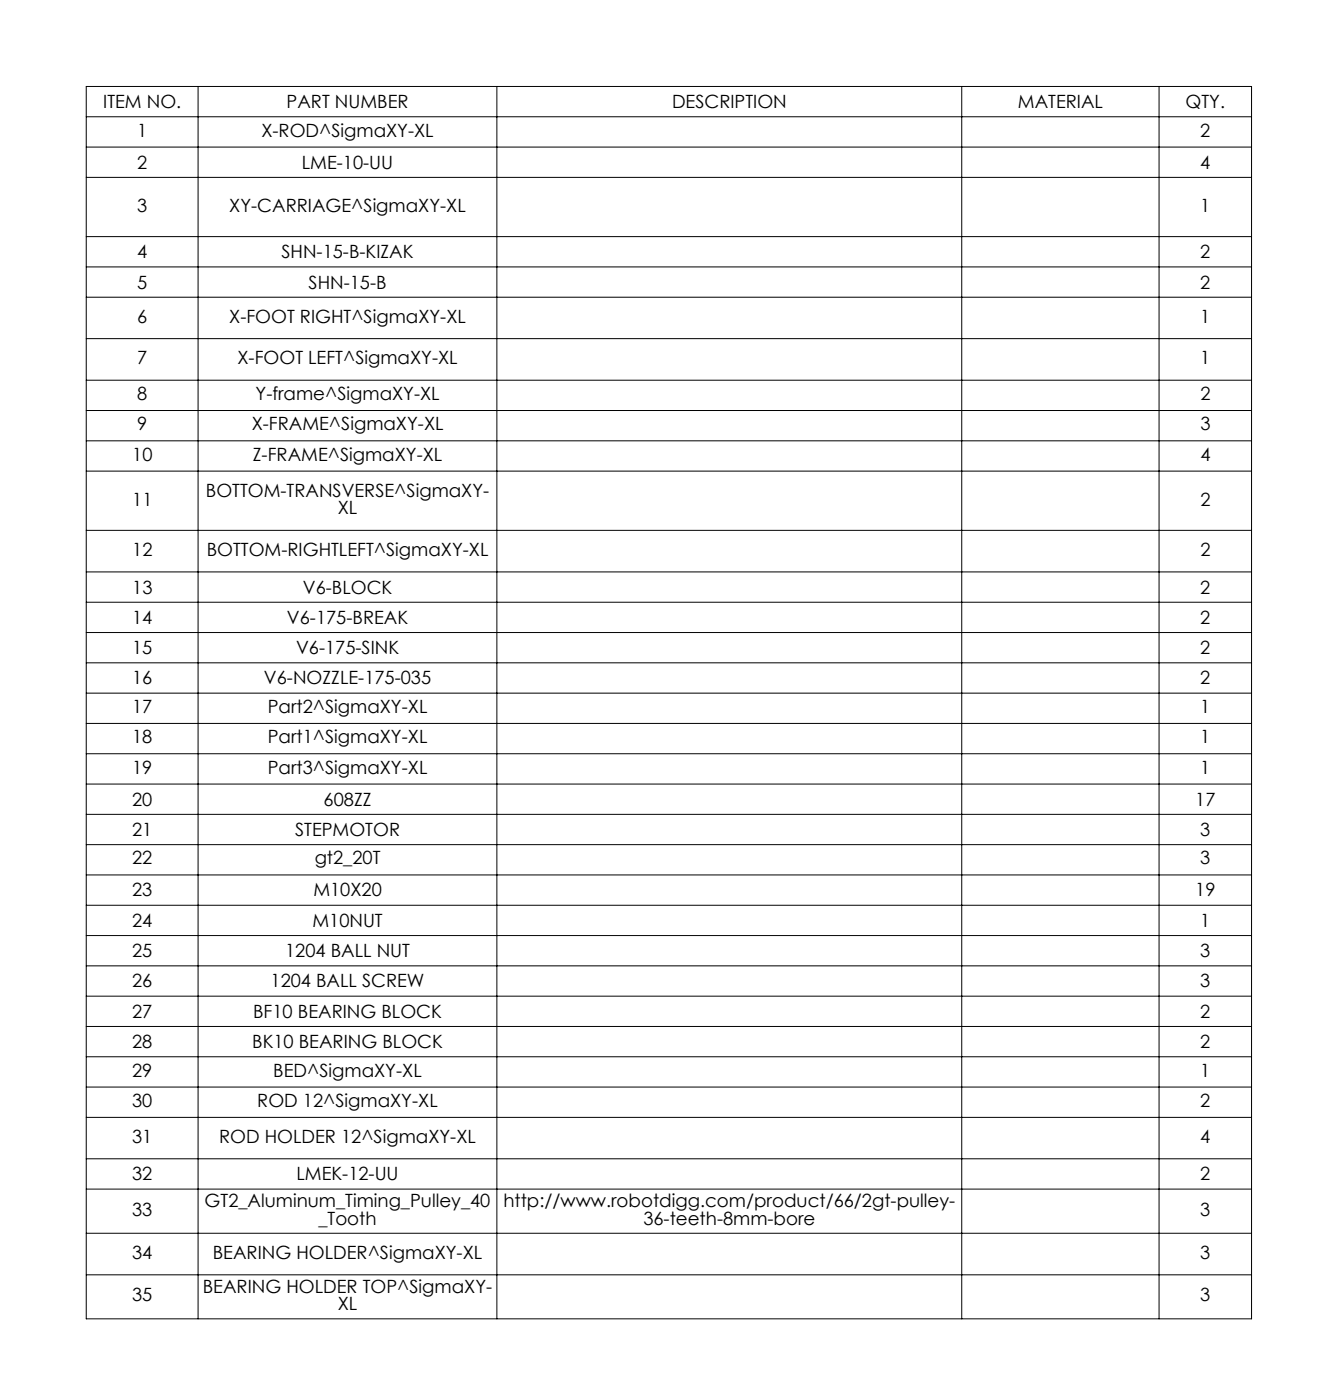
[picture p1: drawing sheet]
<svg xmlns="http://www.w3.org/2000/svg" width="310mm" height="324mm" viewBox="0 0 310 324" stroke-linecap="round" stroke-linejoin="round" font-family="sans-serif">
<defs><g id="words">
<g font-size="4.2">
<text x="23.9" y="25">ITEM NO.</text>
<text x="66.3" y="25">PART NUMBER</text>
<text x="155.6" y="25">DESCRIPTION</text>
<text x="235.7" y="25">MATERIAL</text>
<text x="274.5" y="25">QTY.</text>
<text x="31.8" y="31.7">1</text>
<text x="60.5" y="31.7">X-ROD^SigmaXY-XL</text>
<text x="277.9" y="31.7">2</text>
<text x="31.8" y="39.1">2</text>
<text x="69.9" y="39.1">LME-10-UU</text>
<text x="277.9" y="39.1">4</text>
<text x="31.8" y="49.1">3</text>
<text x="53.1" y="49.1">XY-CARRIAGE^SigmaXY-XL</text>
<text x="277.9" y="49.1">1</text>
<text x="31.8" y="59.8">4</text>
<text x="65.2" y="59.8">SHN-15-B-KIZAK</text>
<text x="277.9" y="59.8">2</text>
<text x="31.8" y="66.8">5</text>
<text x="71.4" y="66.8">SHN-15-B</text>
<text x="277.9" y="66.8">2</text>
<text x="31.8" y="74.8">6</text>
<text x="53.1" y="74.8">X-FOOT RIGHT^SigmaXY-XL</text>
<text x="277.9" y="74.8">1</text>
<text x="31.8" y="84.4">7</text>
<text x="55" y="84.4">X-FOOT LEFT^SigmaXY-XL</text>
<text x="277.9" y="84.4">1</text>
<text x="31.8" y="92.7">8</text>
<text x="59.2" y="92.7">Y-frame^SigmaXY-XL</text>
<text x="277.9" y="92.7">2</text>
<text x="31.8" y="99.7">9</text>
<text x="58.3" y="99.7">X-FRAME^SigmaXY-XL</text>
<text x="277.9" y="99.7">3</text>
<text x="30.6" y="106.7">10</text>
<text x="58.5" y="106.7">Z-FRAME^SigmaXY-XL</text>
<text x="277.9" y="106.7">4</text>
<text x="30.6" y="117.1">11</text>
<text x="47.7" y="115.1">BOTTOM-TRANSVERSE^SigmaXY-</text>
<text x="78.2" y="119.2">XL</text>
<text x="277.9" y="117.1">2</text>
<text x="30.6" y="128.8">12</text>
<text x="47.9" y="128.8">BOTTOM-RIGHTLEFT^SigmaXY-XL</text>
<text x="277.9" y="128.8">2</text>
<text x="30.6" y="137.5">13</text>
<text x="70.1" y="137.5">V6-BLOCK</text>
<text x="277.9" y="137.5">2</text>
<text x="30.6" y="144.5">14</text>
<text x="66.4" y="144.5">V6-175-BREAK</text>
<text x="277.9" y="144.5">2</text>
<text x="30.6" y="151.5">15</text>
<text x="68.5" y="151.5">V6-175-SINK</text>
<text x="277.9" y="151.5">2</text>
<text x="30.6" y="158.6">16</text>
<text x="61.1" y="158.6">V6-NOZZLE-175-035</text>
<text x="277.9" y="158.6">2</text>
<text x="30.6" y="165.2">17</text>
<text x="62" y="165.2">Part2^SigmaXY-XL</text>
<text x="277.9" y="165.2">1</text>
<text x="30.6" y="172.2">18</text>
<text x="62" y="172.2">Part1^SigmaXY-XL</text>
<text x="277.9" y="172.2">1</text>
<text x="30.6" y="179.2">19</text>
<text x="62" y="179.2">Part3^SigmaXY-XL</text>
<text x="277.9" y="179.2">1</text>
<text x="30.6" y="186.6">20</text>
<text x="74.9" y="186.6">608ZZ</text>
<text x="276.7" y="186.6">17</text>
<text x="30.6" y="193.7">21</text>
<text x="68.3" y="193.7">STEPMOTOR</text>
<text x="277.9" y="193.7">3</text>
<text x="30.6" y="200.3">22</text>
<text x="72.9" y="200.3">gt2_20T</text>
<text x="277.9" y="200.3">3</text>
<text x="30.6" y="207.7">23</text>
<text x="72.5" y="207.7">M10X20</text>
<text x="276.7" y="207.7">19</text>
<text x="30.6" y="214.7">24</text>
<text x="72.3" y="214.7">M10NUT</text>
<text x="277.9" y="214.7">1</text>
<text x="30.6" y="221.7">25</text>
<text x="66" y="221.7">1204 BALL NUT</text>
<text x="277.9" y="221.7">3</text>
<text x="30.6" y="228.7">26</text>
<text x="62.6" y="228.7">1204 BALL SCREW</text>
<text x="277.9" y="228.7">3</text>
<text x="30.6" y="235.8">27</text>
<text x="58.6" y="235.8">BF10 BEARING BLOCK</text>
<text x="277.9" y="235.8">2</text>
<text x="30.6" y="242.8">28</text>
<text x="58.4" y="242.8">BK10 BEARING BLOCK</text>
<text x="277.9" y="242.8">2</text>
<text x="30.6" y="249.4">29</text>
<text x="63.3" y="249.4">BED^SigmaXY-XL</text>
<text x="277.9" y="249.4">1</text>
<text x="30.6" y="256.4">30</text>
<text x="59.6" y="256.4">ROD 12^SigmaXY-XL</text>
<text x="277.9" y="256.4">2</text>
<text x="30.6" y="264.7">31</text>
<text x="50.7" y="264.7">ROD HOLDER 12^SigmaXY-XL</text>
<text x="277.9" y="264.7">4</text>
<text x="30.6" y="273.5">32</text>
<text x="68.6" y="273.5">LMEK-12-UU</text>
<text x="277.9" y="273.5">2</text>
<text x="30.6" y="281.7">33</text>
<text x="47.4" y="279.6">GT2_Aluminum_Timing_Pulley_40</text>
<text x="116.6" y="279.6">http://www.robotdigg.com/product/66/2gt-pulley-</text>
<text x="277.9" y="281.7">3</text>
<text x="73.7" y="283.7">_Tooth</text>
<text x="149" y="283.7">36-teeth-8mm-bore</text>
<text x="30.6" y="291.6">34</text>
<text x="49.3" y="291.6">BEARING HOLDER^SigmaXY-XL</text>
<text x="277.9" y="291.6">3</text>
<text x="47" y="299.5">BEARING HOLDER TOP^SigmaXY-</text>
<text x="30.6" y="301.5">35</text>
<text x="78.2" y="303.6">XL</text>
<text x="277.9" y="301.5">3</text>
</g>
</g></defs>
<g fill="none" stroke="#000" stroke-width=".23">
<path d="M20 20h269.8v285.5h-269.8zM20 34.1h269.8M20 27.1h269.8M45.9 20v285.5M115 20v285.5M222.7 20v285.5M268.4 20v285.5M20 41.1h269.8M20 54.8h269.8M20 61.8h269.8M20 68.9h269.8M20 78.5h269.8"/>
<path d="M20 88.1h269.8M20 95.1h269.8M20 102.1h269.8M20 109.1h269.8M20 122.9h269.8M20 132.5h269.8M20 139.5h269.8M20 146.5h269.8M20 153.6h269.8M20 160.6h269.8M20 167.6h269.8M20 174.6h269.8"/>
<path d="M20 181.6h269.8M20 188.7h269.8M20 195.7h269.8M20 202.7h269.8M20 209.7h269.8M20 216.7h269.8M20 223.8h269.8M20 230.8h269.8M20 237.8h269.8M20 244.8h269.8M20 251.8h269.8M20 258.9h269.8"/>
<path d="M20 268.5h269.8M20 275.5h269.8M20 285.7h269.8M20 295.3h269.8"/>
</g>
<use href="#words"/>
</svg>
